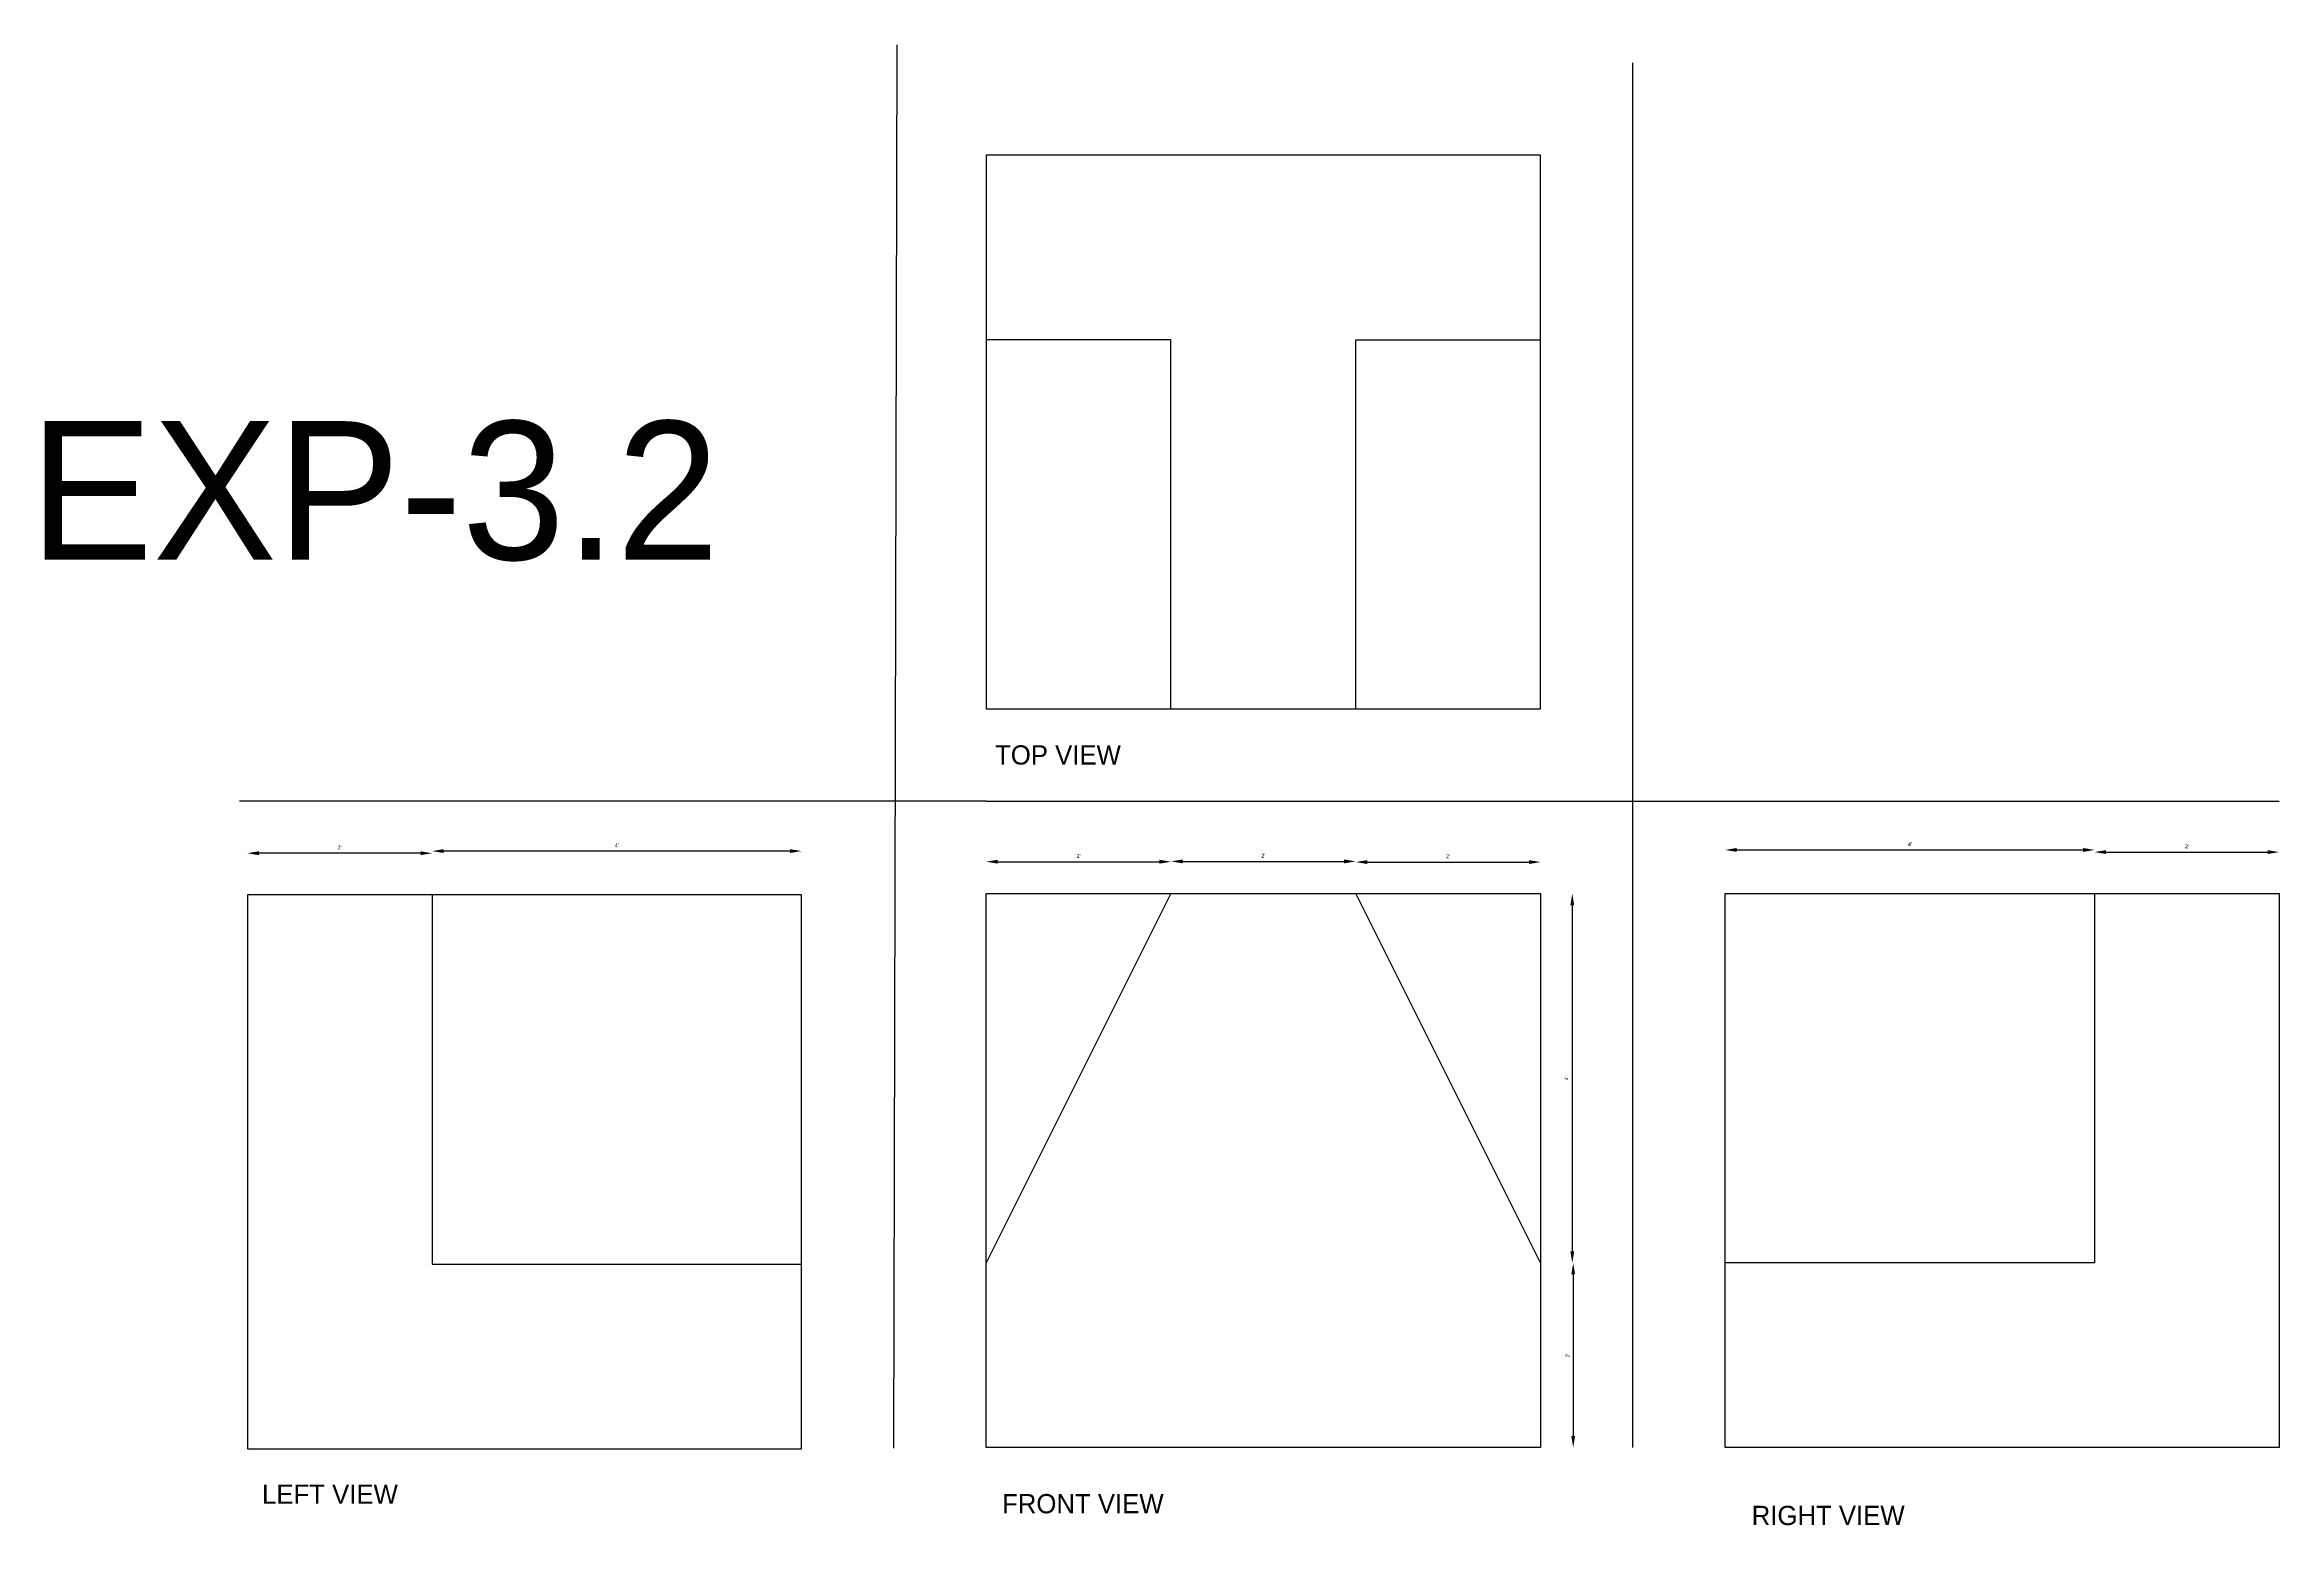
# Model space of a CAD drawing. Header units: inches. Extents: x 1969 to 2751, y 1053 to 1487.
# Drawn here: x 1968.7 to 2259, y 1143.5 to 1335.9 of the extents above; entities that cross this region are included whole.
import ezdxf

# ---------------------------------------------------------------- set-up
doc = ezdxf.new("R2010")
doc.units = ezdxf.units.IN
doc.dimstyles.new('ISO-25', dxfattribs={"dimtxt": 0.5, "dimasz": 1.5, "dimexe": 1.25, "dimexo": 0.625, "dimgap": 0.5, "dimtad": 1, "dimdec": 1, "dimzin": 0, "dimlunit": 3, "dimtxsty": 'Standard', "dimcen": 2.5, "dimse1": 1, "dimse2": 1, "dimadec": 0, "dimazin": 0, "dimtfac": 1, "dimtdec": 1, "dimtmove": 2, "dimatfit": 3, "dimfxl": 1, "dimarcsym": 0})

# ---------------------------------------------------------------- blocks, each defined once
blk = doc.blocks.new('*D6')
at = {"color": 0, "lineweight": -2}
blk.add_line((2188.5, 1231.28), (2233.5, 1231.28), dxfattribs=at)
at = {"color": 0}
for points in [[(2188.5, 1231.53), (2188.5, 1231.03), (2187, 1231.28)], [(2233.5, 1231.53), (2233.5, 1231.03), (2235, 1231.28)]]:
    blk.add_solid(points, dxfattribs=at)
at = {"layer": 'Defpoints', "color": 0}
for p in [(2235, 1231.28), (2187, 1225.6), (2235, 1225.6)]:
    blk.add_point(p, dxfattribs=at)
at = {"color": 0, "insert": (2211, 1232.03), "char_height": 0.5, "attachment_point": 5}
blk.add_mtext("4'", dxfattribs=at)
blk = doc.blocks.new('*D7')
at = {"color": 0, "lineweight": -2}
blk.add_line((2236.5, 1231), (2257.5, 1231), dxfattribs=at)
at = {"color": 0}
for points in [[(2236.5, 1231.25), (2236.5, 1230.75), (2235, 1231)], [(2257.5, 1231.25), (2257.5, 1230.75), (2259, 1231)]]:
    blk.add_solid(points, dxfattribs=at)
at = {"layer": 'Defpoints', "color": 0}
for p in [(2259, 1231), (2235, 1225.6), (2259, 1225.6)]:
    blk.add_point(p, dxfattribs=at)
at = {"color": 0, "insert": (2247, 1231.75), "char_height": 0.5, "attachment_point": 5}
blk.add_mtext("2'", dxfattribs=at)
blk = doc.blocks.new('*D8')
at = {"color": 0, "lineweight": -2}
blk.add_line((2065.5, 1231.13), (2020.5, 1231.13), dxfattribs=at)
at = {"color": 0}
for points in [[(2020.5, 1231.38), (2020.5, 1230.88), (2019, 1231.13)], [(2065.5, 1231.38), (2065.5, 1230.88), (2067, 1231.13)]]:
    blk.add_solid(points, dxfattribs=at)
at = {"layer": 'Defpoints', "color": 0}
for p in [(2019, 1231.13), (2019, 1225.45), (2067, 1225.45)]:
    blk.add_point(p, dxfattribs=at)
at = {"color": 0, "insert": (2043, 1231.88), "char_height": 0.5, "attachment_point": 5}
blk.add_mtext("4'", dxfattribs=at)
blk = doc.blocks.new('*D9')
at = {"color": 0, "lineweight": -2}
blk.add_line((2017.5, 1230.85), (1996.5, 1230.85), dxfattribs=at)
at = {"color": 0}
for points in [[(1996.5, 1231.1), (1996.5, 1230.6), (1995, 1230.85)], [(2017.5, 1231.1), (2017.5, 1230.6), (2019, 1230.85)]]:
    blk.add_solid(points, dxfattribs=at)
at = {"layer": 'Defpoints', "color": 0}
for p in [(1995, 1230.85), (1995, 1225.45), (2019, 1225.45)]:
    blk.add_point(p, dxfattribs=at)
at = {"color": 0, "insert": (2007, 1231.6), "char_height": 0.5, "attachment_point": 5}
blk.add_mtext("2'", dxfattribs=at)
blk = doc.blocks.new('*D10')
at = {"color": 0, "lineweight": -2}
blk.add_line((2092.5, 1229.75), (2113.5, 1229.75), dxfattribs=at)
at = {"color": 0}
for points in [[(2092.5, 1230), (2092.5, 1229.5), (2091, 1229.75)], [(2113.5, 1230), (2113.5, 1229.5), (2115, 1229.75)]]:
    blk.add_solid(points, dxfattribs=at)
at = {"layer": 'Defpoints', "color": 0}
for p in [(2115, 1229.75), (2091, 1225.6), (2115, 1225.6)]:
    blk.add_point(p, dxfattribs=at)
at = {"color": 0, "insert": (2103, 1230.5), "char_height": 0.5, "attachment_point": 5}
blk.add_mtext("2'", dxfattribs=at)
blk = doc.blocks.new('*D11')
at = {"color": 0, "lineweight": -2}
blk.add_line((2116.5, 1229.79), (2137.5, 1229.79), dxfattribs=at)
at = {"color": 0}
for points in [[(2116.5, 1230.04), (2116.5, 1229.54), (2115, 1229.79)], [(2137.5, 1230.04), (2137.5, 1229.54), (2139, 1229.79)]]:
    blk.add_solid(points, dxfattribs=at)
at = {"layer": 'Defpoints', "color": 0}
for p in [(2139, 1229.79), (2115, 1225.6), (2139, 1225.6)]:
    blk.add_point(p, dxfattribs=at)
at = {"color": 0, "insert": (2127, 1230.54), "char_height": 0.5, "attachment_point": 5}
blk.add_mtext("2'", dxfattribs=at)
blk = doc.blocks.new('*D12')
at = {"color": 0, "lineweight": -2}
blk.add_line((2140.5, 1229.7), (2161.5, 1229.7), dxfattribs=at)
at = {"color": 0}
for points in [[(2140.5, 1229.95), (2140.5, 1229.45), (2139, 1229.7)], [(2161.5, 1229.95), (2161.5, 1229.45), (2163, 1229.7)]]:
    blk.add_solid(points, dxfattribs=at)
at = {"layer": 'Defpoints', "color": 0}
for p in [(2163, 1229.7), (2139, 1225.15), (2163, 1225.15)]:
    blk.add_point(p, dxfattribs=at)
at = {"color": 0, "insert": (2151, 1230.45), "char_height": 0.5, "attachment_point": 5}
blk.add_mtext("2'", dxfattribs=at)
blk = doc.blocks.new('*D13')
at = {"color": 0, "lineweight": -2}
blk.add_line((2167.14, 1224.1), (2167.14, 1179.1), dxfattribs=at)
at = {"color": 0}
for points in [[(2166.89, 1224.1), (2167.39, 1224.1), (2167.14, 1225.6)], [(2166.89, 1179.1), (2167.39, 1179.1), (2167.14, 1177.6)]]:
    blk.add_solid(points, dxfattribs=at)
at = {"layer": 'Defpoints', "color": 0}
for p in [(2163, 1225.6), (2163, 1177.6), (2167.14, 1177.6)]:
    blk.add_point(p, dxfattribs=at)
at = {"color": 0, "insert": (2166.39, 1201.6), "char_height": 0.5, "attachment_point": 5, "rotation": 90}
blk.add_mtext("4'", dxfattribs=at)
blk = doc.blocks.new('*D14')
at = {"color": 0, "lineweight": -2}
blk.add_line((2167.26, 1176.1), (2167.26, 1155.1), dxfattribs=at)
at = {"color": 0}
for points in [[(2167.01, 1176.1), (2167.51, 1176.1), (2167.26, 1177.6)], [(2167.01, 1155.1), (2167.51, 1155.1), (2167.26, 1153.6)]]:
    blk.add_solid(points, dxfattribs=at)
at = {"layer": 'Defpoints', "color": 0}
for p in [(2163, 1177.6), (2163, 1153.6), (2167.26, 1153.6)]:
    blk.add_point(p, dxfattribs=at)
at = {"color": 0, "insert": (2166.51, 1165.6), "char_height": 0.5, "attachment_point": 5, "rotation": 90}
blk.add_mtext("2'", dxfattribs=at)

msp = doc.modelspace()

# ---------------------------------------------------------------- linework, layer by layer
at = {"color": 3}
for p, q in [((2079, 1153.52), (2079.42, 1335.94)), ((2175, 1153.6), (2175, 1333.6)), ((2007, 1237.6), (1994, 1237.6)), ((2091, 1237.6), (2007, 1237.6)), ((2091, 1237.6), (2259, 1237.6))]:
    msp.add_line(p, q, dxfattribs=at)
at = {"color": 1}
for p, q in [((2163, 1321.6), (2091, 1321.6)), ((2091, 1321.6), (2091, 1297.6)), ((2163, 1297.6), (2163, 1321.6)), ((2091, 1297.6), (2091, 1249.6)), ((2115, 1297.6), (2091, 1297.6)), ((2115, 1249.6), (2115, 1297.6)), ((2139, 1249.6), (2139, 1297.6)), ((2139, 1297.6), (2163, 1297.6)), ((2163, 1249.6), (2163, 1297.6)), ((2091, 1249.6), (2115, 1249.6)), ((2115, 1249.6), (2139, 1249.6)), ((2139, 1249.6), (2163, 1249.6)), ((2019, 1225.45), (1995, 1225.45)), ((1995, 1225.45), (1995, 1153.45)), ((2067, 1225.45), (2019, 1225.45)), ((2019, 1225.45), (2019, 1177.45)), ((2067, 1177.45), (2067, 1225.45)), ((2091, 1225.6), (2115, 1225.6)), ((2091, 1177.6), (2091, 1225.6)), ((2115, 1225.6), (2091, 1177.6)), ((2115, 1225.6), (2139, 1225.6)), ((2139, 1225.6), (2163, 1225.6)), ((2163, 1177.6), (2139, 1225.6)), ((2163, 1225.6), (2163, 1177.6)), ((2187, 1225.6), (2235, 1225.6)), ((2187, 1177.6), (2187, 1225.6)), ((2235, 1225.6), (2259, 1225.6)), ((2235, 1225.6), (2235, 1177.6)), ((2259, 1225.6), (2259, 1153.6)), ((2019, 1177.45), (2067, 1177.45)), ((2067, 1153.45), (2067, 1177.45)), ((2091, 1153.6), (2091, 1177.6)), ((2163, 1177.6), (2163, 1153.6)), ((2187, 1153.6), (2187, 1177.6)), ((2235, 1177.6), (2187, 1177.6)), ((1995, 1153.45), (2067, 1153.45)), ((2163, 1153.6), (2091, 1153.6)), ((2259, 1153.6), (2187, 1153.6))]:
    msp.add_line(p, q, dxfattribs=at)

# ---------------------------------------------------------------- texts
at = {"color": 3, "attachment_point": 1}
for s, insert, char_height, width in [('EXP-3.2', (1966.7, 1287.01), 18, 84.3345), ('TOP VIEW', (2092.15, 1244.88), 2.5, 74.1078), ('LEFT VIEW', (1996.91, 1148.79), 2.5, 68.2894), ('FRONT VIEW', (2093.06, 1147.56), 2.5, 68.9019), ('RIGHT VIEW', (2190.45, 1146.03), 2.5, 67.6769)]:
    msp.add_mtext(s, dxfattribs=dict(at, insert=insert, char_height=char_height, width=width))

# ---------------------------------------------------------------- dimensions: what is measured, and where the dimension line sits
at = {"color": 1}
for base, p1, p2, angle, picture, middle in [((1995, 1230.85), (2019, 1225.45), (1995, 1225.45), 180, '*D9', (2007, 1231.6)), ((2019, 1231.13), (2067, 1225.45), (2019, 1225.45), 180, '*D8', (2043, 1231.88)), ((2167.14, 1177.6), (2163, 1225.6), (2163, 1177.6), 90, '*D13', (2166.39, 1201.6)), ((2167.26, 1153.6), (2163, 1177.6), (2163, 1153.6), 90, '*D14', (2166.51, 1165.6))]:
    dim = msp.add_linear_dim(base=base, p1=p1, p2=p2, angle=angle, dimstyle='ISO-25', dxfattribs=at)
    dim.commit()
    dim.dimension.update_dxf_attribs({"geometry": picture, "text_midpoint": middle})
for base, p1, p2, picture, middle in [((2235, 1231.28), (2187, 1225.6), (2235, 1225.6), '*D6', (2211, 1232.03)), ((2259, 1231), (2235, 1225.6), (2259, 1225.6), '*D7', (2247, 1231.75)), ((2115, 1229.75), (2091, 1225.6), (2115, 1225.6), '*D10', (2103, 1230.5)), ((2139, 1229.79), (2115, 1225.6), (2139, 1225.6), '*D11', (2127, 1230.54)), ((2163, 1229.7), (2139, 1225.15), (2163, 1225.15), '*D12', (2151, 1230.45))]:
    dim = msp.add_linear_dim(base=base, p1=p1, p2=p2, dimstyle='ISO-25', dxfattribs=at)
    dim.commit()
    dim.dimension.update_dxf_attribs({"geometry": picture, "text_midpoint": middle})

doc.saveas('drawing.dxf')
